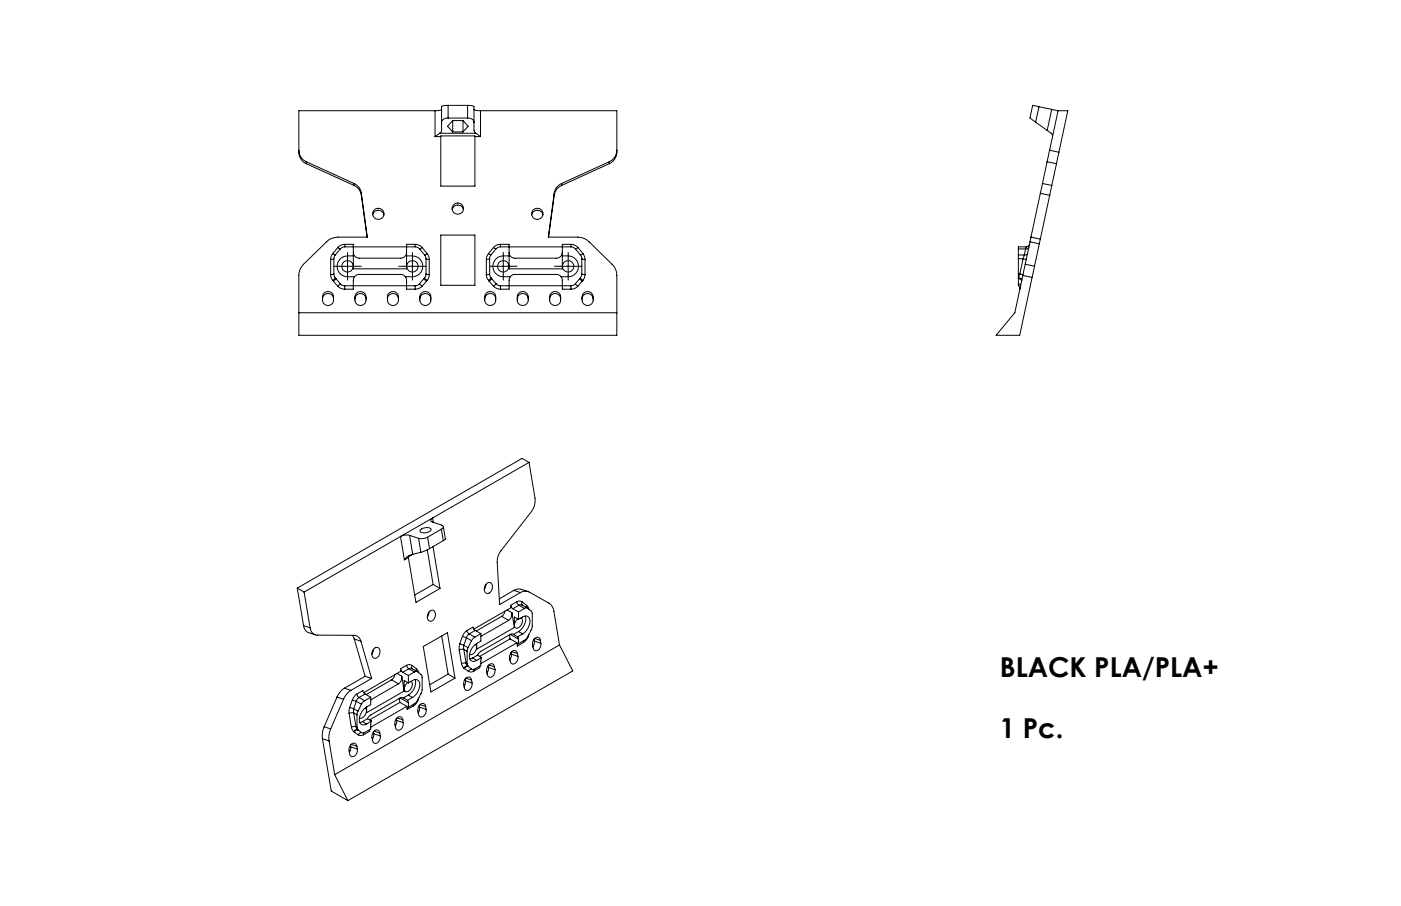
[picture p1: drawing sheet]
<svg xmlns="http://www.w3.org/2000/svg" width="432mm" height="279mm" viewBox="0 0 432 279" stroke-linecap="round" stroke-linejoin="round" font-family="sans-serif">
<defs><g id="words">
<g font-size="8.5">
<text x="308.2" y="208.7">BLACK PLA/PLA+</text>
<text x="308.2" y="227.6">1 Pc.</text>
</g>
</g></defs>
<g fill="none" stroke="#000" stroke-width=".31" stroke-dasharray="15.2 1.3 1.3 1.3">
<path d="M107.1 79.6v-1.7M127.1 79.6v-1.7M155.1 79.6v-1.7M175.1 79.6v-1.7M104.6 82.1h-1.7M107.1 84.6v1.8M109.6 82.1h1.8M124.6 82.1h-1.7M127.1 84.6v1.8M129.6 82.1h1.8M152.6 82.1h-1.7M155.1 84.6v1.8"/>
<path d="M157.6 82.1h1.8M172.6 82.1h-1.7M175.1 84.6v1.8M177.6 82.1h1.8"/>
</g>
<g fill="none" stroke="#000" stroke-width=".31">
<path d="M134.1 34.1h-42v12.9a4 4 0 0 0 2.3 3.5M134.1 34.1v8M136.1 33.7l-.6 .3-1.4 .1M138.1 36.4a1.75 1.75 0 0 0-2 1.3M138.1 32.5l-1.4 .1-.6 .3v7.3l-.6 .9M138.1 36.4h6M138.1 32.5v3.9M138.1 32.5h6M139.5 37.2h3.2M139.5 37.2l-1.6 1.7 1.6 1.8M139.5 37.2v3.5M142.7 37.2l1.6 1.7-1.6 1.8"/>
<path d="M142.7 37.2v3.5M144.1 36.4a1.68 1.68 0 0 1 2 1.3M144.1 32.5l1.4 .1 .6 .3v7.3l.6 .9M144.1 32.5v3.9M146.1 33.7l.6 .3 1.4 .1M148.1 34.1h42v12.9a3.9 3.9 0 0 1-2.3 3.5M148.1 34.1v8M319.2 37.7l3.6 2.5M320.2 32.9l-1.9-.4-.9 3.9 1.8 1.3M320.2 32.9l-1 4.8M320.2 32.9l3.9 .8M324.1 33.7l2 .4"/>
<path d="M324.1 33.7l-1.3 6.5M326.1 34.1h3l-2.7 12.9M326.1 34.1l-2.6 12.2M92.1 46.3a4 4 0 0 0 2.3 3.6M94.4 49.9l14.7 6.7M94.4 49.9v.6M94.4 50.5l14.7 6.7M109.1 56.6a3.8 3.8 0 0 1 2.3 3M109.1 57.2a3.8 3.8 0 0 1 2.3 3M109.1 56.6v.6M111.4 59.6l1.8 13.5h-9a5.2 5.2 0 0 0-3.6 1.5l-7 6.9a5 5 0 0 0-1.5 3.4v18.5h98v-18.5a4.8 4.8 0 0 0-1.5-3.4l-7-6.9a5.2 5.2 0 0 0-3.6-1.5h-9l1.8-13.5M111.4 59.6v.6"/>
<path d="M134.1 42.1h1.8M135.5 41.1l-1.4 1M135.5 41.1h11.2M135.9 42.1v-.2h10.5v.2M135.9 42.1v15.3h10.5v-15.3M139.5 40.7h3.2M146.4 42.1h1.7M146.7 41.1l1.4 1M170.8 59.6v.6M173.1 56.6a3.9 3.9 0 0 0-2.3 3M173.1 57.2a3.9 3.9 0 0 0-2.3 3M173.1 56.6v.6"/>
<path d="M187.8 49.9l-14.7 6.7M187.8 49.9v.6M187.8 50.5l-14.7 6.7M190.1 46.3a3.9 3.9 0 0 1-2.3 3.6M320.6 59.6l-2.9 13.5M320.6 59.6l2.9 .6M321.3 56.6l-.7 3M321.3 56.6l2.9 .6M322.7 49.9l2.9 .6M322.7 49.9l-1.4 6.7M322.8 40.2l.9 .7a1.09 1.09 0 0 1 .7 1.2M323.5 46.3l-.8 3.6"/>
<path d="M323.5 46.3l2.9 .7M324.2 57.2l-.7 3M325.6 50.5l-1.4 6.7M326.4 47l-.8 3.5M102.6 78.2l-.5 .9-.2 .9M102.6 78.2l.7 .4M102.9 79.8l-1 .2M102.9 79.8v4.7M103.3 78.6l-.4 1.2M104.1 76.3l.7 .5M104.1 76.3l-1.5 1.9M104.8 76.8l-1.5 1.8"/>
<path d="M106.3 75.4l-1.5 .3-.7 .6M106.3 76.1l-.8 .2-.7 .5M106.3 75.4v.7M106.3 75.4h2.6v7.5h16.4v-7.5h2.7M106.3 76.1h21.7M107.1 79.6v5M108.9 78.9a4.3 4.3 0 0 0-4.2 1.1 3.2 3.2 0 0 0-.5 3.4 3.2 3.2 0 0 0 2.9 1.9h2.2M108.9 77.8a1.81 1.81 0 0 0 1.8 1.8h12.8a1.79 1.79 0 0 0 1.8-1.8M111.4 60.2l1.7 12.9M114.9 66.3a1.76 1.76 0 0 1 1.7-1.5 1.76 1.76 0 0 1 1.7 1.5M125.3 78.9a4.3 4.3 0 0 1 4.2 1.1 3.2 3.2 0 0 1 .5 3.4 3.2 3.2 0 0 1-2.9 1.9h-2.2M127.1 79.6v5"/>
<path d="M128 75.4l1.4 .3 .7 .6M128 76.1l.7 .2 .6 .5M128 75.4v.7M129.3 76.8l1.6 1.8M130.1 76.3l-.8 .5M130.1 76.3l1.6 1.9M130.9 78.6l.4 1.2M131.3 79.8l1 .2M131.3 79.8v4.7M131.7 78.2l.5 .9 .1 .9M131.7 78.2l-.8 .4M135.9 72.5h10.5v15.5h-10.5z"/>
<path d="M139.4 64.6a1.77 1.77 0 0 1 1.7-1.3 1.77 1.77 0 0 1 1.7 1.3M150.6 78.2l-.5 .9-.2 .9M150.6 78.2l.7 .4M150.9 79.8l-1 .2M150.9 79.8v4.7M151.3 78.6l-.4 1.2M152.1 76.3l.8 .5M152.1 76.3l-1.5 1.9M152.9 76.8l-1.6 1.8M154.2 75.4l-1.4 .3-.7 .6M154.2 76.1l-1.3 .7M154.2 75.4v.7"/>
<path d="M154.2 75.4h2.7v7.5h16.4v-7.5h2.7M154.2 76.1h21.8M155.1 79.6v5M156.9 78.9h-1.8a3.2 3.2 0 0 0-3.2 3.2 3.2 3.2 0 0 0 3.2 3.2h2.2M156.9 77.8a1.79 1.79 0 0 0 1.8 1.8h12.8a1.85 1.85 0 0 0 1.8-1.8M163.9 66.3a1.76 1.76 0 0 1 1.7-1.5 1.76 1.76 0 0 1 1.7 1.5M170.8 60.2l-1.7 12.9M173.3 78.9h1.8a3.2 3.2 0 0 1 3.2 3.2 3.2 3.2 0 0 1-3.2 3.2h-2.2M175.1 79.6v5M176 75.4l1.4 .3 .7 .6M176 76.1l1.3 .7M176 75.4v.7"/>
<path d="M177.3 76.8l1.6 1.8M178.1 76.3l-.8 .5M178.1 76.3l1.6 1.9M178.9 78.6l.4 1.2M179.3 79.8l1 .2M179.3 79.8v4.7M179.7 78.2l.6 1.8M179.7 78.2l-.8 .4M313.9 78.6v1.2M313.9 76.8v1.8M313.9 79.8v4.7M313.9 78.6h1.8"/>
<path d="M313.9 79.8h1.4M313.9 76.8h2.2M315.3 79.8l1 .2M315.3 79.8l-1 4.7M315.7 78.6l-.4 1.2M316.1 76.8l-.4 1.8M316.3 76.1l-.2 .7M316.3 76.1h-2.4v.7M316.7 78.2l-.4 .4h-.6M317.1 76.3l-.5 .5h-.5M317.3 75.4l-.4 .5-.6 .2M317.5 74.6l2.8 .6"/>
<path d="M317.5 74.6l-1.5 6.9M317.7 73.1l-.2 1.5M317.7 73.1l2.9 .6M320.3 75.2l-1.5 6.9M320.6 73.7l-.3 1.5M323.5 60.2l-2.9 13.5M92.1 96.4h98M99.4 92.2a1.69 1.69 0 0 1 1.7-1.7 1.69 1.69 0 0 1 1.7 1.7M99.8 90.5a1.72 1.72 0 0 1 1.8-.5 1.72 1.72 0 0 1 1.2 1.6 1.85 1.85 0 0 1-.5 2.2 1.85 1.85 0 0 1-2.3 0 2.81 2.81 0 0 1-.2-3.3zM101.9 84.7l.2 1 .5 .8M101.9 80v4.7M102.6 86.5l.2 .2"/>
<path d="M102.8 86.7l1.3 1.6M102.9 84.5l.4 1.1M102.9 84.5l-1 .2M103.3 85.6l-.7 .9M103.3 85.6l.2 .3M103.5 85.9l-.7 .8M103.5 85.9l1.3 1.6M104.1 88.3l.9 .6 1.3 .3M104.6 82.1h5M104.8 87.5l.9 .6h.6M104.8 87.5l-.7 .8M106.3 88.1v1.1"/>
<path d="M106.3 88.1h21.7M109.3 85.3l-.4 1v2.9h-2.6M109.3 85.3l1.2-.7h13.2l1.2 .7M109.4 92.2a1.71 1.71 0 0 1 1.7-1.7 1.71 1.71 0 0 1 1.7 1.7M109.8 90.5a1.72 1.72 0 0 1 1.9-.5 1.72 1.72 0 0 1 1.1 1.6 1.83 1.83 0 0 1-.8 2.4 1.83 1.83 0 0 1-2.4-.7l-.2-.7a2.35 2.35 0 0 1 .4-2.1zM119.4 92.2a1.69 1.69 0 0 1 1.7-1.7 1.69 1.69 0 0 1 1.7 1.7M119.8 90.5a1.72 1.72 0 0 1 1.9-.5 1.72 1.72 0 0 1 1.1 1.6 1.85 1.85 0 0 1-.5 2.2 1.85 1.85 0 0 1-2.2 0 2.81 2.81 0 0 1-.3-3.3zM124.6 82.1h5M124.9 85.3l.4 1v2.9h2.7M128 88.1v1.1M129.3 87.5l.8 .8M129.3 87.5l-.7 .6h-.6"/>
<path d="M129.4 92.2a1.69 1.69 0 0 1 1.7-1.7 1.69 1.69 0 0 1 1.7 1.7M130 90.3a1.69 1.69 0 0 1 1.8-.2 1.69 1.69 0 0 1 1 1.5 1.85 1.85 0 0 1-.5 2.2 1.85 1.85 0 0 1-2.3 0 2.66 2.66 0 0 1 0-3.5zM130.1 88.3l-.9 .6-1.2 .3M130.7 85.9l.7 .8M130.7 85.9l-1.4 1.6M130.9 85.6l.8 .9M130.9 85.6l-.2 .3M131.3 84.5l-.4 1.1M131.3 84.5l1 .2M131.4 86.7l-1.3 1.6M131.7 86.5l-.3 .2M132.3 84.7l-.1 1-.5 .8"/>
<path d="M132.3 80v4.7M149.4 92.2a1.69 1.69 0 0 1 1.7-1.7 1.69 1.69 0 0 1 1.7 1.7M149.9 84.7l.2 1 .5 .8M149.9 80v4.7M150 90.3a1.69 1.69 0 0 1 1.8-.2 1.69 1.69 0 0 1 1 1.5 1.85 1.85 0 0 1-.5 2.2 1.85 1.85 0 0 1-2.3 0 2.66 2.66 0 0 1 0-3.5zM150.6 86.5l.2 .2M150.8 86.7l1.4 1.6M150.9 84.5l.4 1.1M150.9 84.5l-1 .2M151.3 85.6l-.7 .9M151.3 85.6l.2 .3M151.5 85.9l-.7 .8"/>
<path d="M151.5 85.9l1.4 1.6M152.2 88.3l.8 .6 1.2 .3M152.6 82.1h5M152.9 87.5l.8 .6h.5M152.9 87.5l-.7 .8M154.2 88.1v1.1M154.2 88.1h21.8M157.3 85.3l-.4 .8v3.1h-2.7M157.3 85.3l1.2-.7h13.2l1.2 .7M159.4 92.2a1.69 1.69 0 0 1 1.7-1.7 1.69 1.69 0 0 1 1.7 1.7M159.8 90.5a1.72 1.72 0 0 1 1.9-.5 1.72 1.72 0 0 1 1.1 1.6 1.85 1.85 0 0 1-.5 2.2 1.85 1.85 0 0 1-2.2 0 2.81 2.81 0 0 1-.3-3.3zM169.4 92.2a1.69 1.69 0 0 1 1.7-1.7 1.69 1.69 0 0 1 1.7 1.7"/>
<path d="M169.8 90.5a1.72 1.72 0 0 1 1.8-.5 1.72 1.72 0 0 1 1.2 1.6 1.85 1.85 0 0 1-.5 2.2 1.85 1.85 0 0 1-2.3 0 2.81 2.81 0 0 1-.2-3.3zM172.6 82.1h5M172.9 85.3l.4 1.1v2.8h2.7M176 88.1v1.1M177.3 87.5l.8 .8M177.3 87.5l-.8 .6h-.5M178.1 88.3l-.9 .6-1.2 .3M178.7 85.9l.7 .8M178.7 85.9l-1.4 1.6M178.9 85.6l.8 .9M178.9 85.6l-.2 .3M179.3 84.5l-.4 1.1"/>
<path d="M179.3 84.5l1 .2M179.4 92.2a1.71 1.71 0 0 1 1.7-1.7 1.71 1.71 0 0 1 1.7 1.7M179.4 86.7l-1.3 1.6M179.7 86.5l-.3 .2M179.8 90.5a1.72 1.72 0 0 1 1.9-.5 1.72 1.72 0 0 1 1.1 1.6 1.85 1.85 0 0 1-.5 2.2 1.85 1.85 0 0 1-2.2 0 2.67 2.67 0 0 1-.3-3.3zM180.3 84.7l-.2 1-.4 .8M180.3 80v4.7M313.9 87.5l.5 .3 .1 .5M313.9 84.5v1.1M313.9 87.5v.6l.4 .6v.5M313.9 85.6v1.9M313.9 84.5h.4"/>
<path d="M313.9 85.6h.1M313.9 85.6a.98 .98 0 0 1 1 .9M313.9 85.6v.3a.98 .98 0 0 1 1 .8M314.3 84.5l1 .2M314.3 84.5l-.4 1.1M315.2 84.9l-2.4 11.5-5.8 7h7.3l3.8-17.9M315.2 84.9l2.9 .6M316 81.5l-.8 3.4M316 81.5l2.8 .6M318.8 82.1l-.7 3.4M133.4 159.7a.64 .64 0 0 0-.7 .7 .64 .64 0 0 0 .6 .6l2.8 .9a.64 .64 0 0 1 .5 .7 .64 .64 0 0 1-.6 .6M133.4 159.7l-39.7 22.9"/>
<path d="M133.4 159.7l.2 1.4M163.1 142.6l1.8 11a5.8 5.8 0 0 1-1.1 4.2l-9.4 12a5.4 5.4 0 0 0-1.2 3.7l.8 12.9 6.4-3.7M163.1 142.6l-29.7 17.1M163.1 142.6l-2.2-1.2-69.3 40M125.9 171.9l-1.3 .7M125.9 171.9l2.3 13.9 7.4-4.3M126.2 165.1a4.2 4.2 0 0 0-2.8 .4l1.2 7.1M126.2 165.1l2.8 .9M126.2 165.1l1 5.9M127.2 171l-1.8 .7-.8 .9M127.3 170.9l-1.4 1M129 166l.7 4.3"/>
<path d="M129.7 163.3a2.65 2.65 0 0 1 3.2-.1 2.34 2.34 0 0 1-3.5 .6zM129.7 170.3l-2.5 .7M131.7 169.5l1.8 10.7M131.8 165.7a4.2 4.2 0 0 1-2.8 .3M131.8 165.7l.6 3.5M132.4 169.2l-2.7 1.1M133.5 168.6l2.1 12.9M136 163.2l-4.2 2.5M136 163.2l.6 3.5M136.6 162.4l.7 3.8-.7 .5M136.6 166.7l-4.2 2.5M91.6 181.4l2.1 1.2"/>
<path d="M91.6 181.4l2 11.5M93.6 192.9l.7 1.7 .7 .5 2.2 .7M93.6 192.9l2 .7M93.7 182.6l1.9 11M95.6 193.6a2.35 2.35 0 0 0 2.2 2.3h11.3a2.29 2.29 0 0 1 2.1 1.8M108.6 195.9l.6 1.2M109.2 197.1l2 .6M109.2 197.1l3.3 11.5M111.2 197.7l3.3 11.5M115.3 200a1.13 1.13 0 0 1 1.5-.1 1.13 1.13 0 0 1 .3 1.5 1.37 1.37 0 0 1-.7 1.4 1.37 1.37 0 0 1-1.5-.2 2.28 2.28 0 0 1 .4-2.6zM130.5 199.4l7.4-4.3 2.3 14-7.4 4.3zM132.2 188.8l-.5 1.5"/>
<path d="M132.4 188.5a1.11 1.11 0 0 1 1.5-.1 1.11 1.11 0 0 1 .3 1.5 1.4 1.4 0 0 1-.7 1.4 1.4 1.4 0 0 1-1.6-.1 2.28 2.28 0 0 1 .5-2.7zM133.5 180.2l2.1 1.3M133.5 180.2l-5.7 3.3M136.1 196.1l2 11.8M141.7 198.5l-.2 1.9M141.7 198.5l1.2 .5M142.5 196.3l1.3 .4M142.5 196.3l-.8 2.2M142.9 199v1.3M142.9 199l1.4 .7M143.8 196.7l-.9 2.3M143.8 196.7l1.5 .9"/>
<path d="M143.9 194.5l-.9 .9-.5 .9M143.9 194.5l.7 1M144.3 199.7l-.3 1.1M144.6 195.5l-.8 1.2M144.6 195.5l1.7 1M145.3 197.6l-1 2.1M146.3 196.5l-1 1.1M146.5 194.4l-.7-1-1.9 1.1M146.5 198.8a2.06 2.06 0 0 1-1.6 3.1l-.2-.1M146.5 194.4l-1.9 1.1M146.5 194.4l1.7 1M146.9 198.4a4.3 4.3 0 0 0-1.9 5.2l.8 .4 1.1-.3"/>
<path d="M148.2 195.4v2.3l-1.3 .7M148.2 195.4l-1.9 1.1M149.8 180.2a1.14 1.14 0 0 1 1.5-.4 1.14 1.14 0 0 1 .4 1.6 1.37 1.37 0 0 1-.6 1.4 1.37 1.37 0 0 1-1.6-.2l-.2-1.3zM149.8 180.2l-.5 1.6M154.6 190.1l2.2 1.2M154.6 190.1l-7.8 4.5M155.6 188.5l-.5 1.2-.5 .4M156.3 188.1l1.5 .8M156.8 191.3l-8.6 5M157 195.8l.2 1.2M157.2 197l2.1 1.2M157.2 197l-9.4 5.4"/>
<path d="M157.3 195.7l.5-.2 .5 .2M157.3 195.7l-9.1 5.2-1 1.1M157.3 195.7l2.5 1.4M157.4 186.7l.7 1M157.4 186.7l.1 .7-11.5 6.6M157.8 188.9a2.62 2.62 0 0 1-1 2.4M157.8 188.9l.7 4.6M158.1 187.7l1.7 1M158.3 195.7l1.2 .7M158.4 182.1l1.7-.5 2.6 .8M158.4 182.1l2 .6M158.4 182.1l-4.5 2.6"/>
<path d="M158.5 193.5l-11.6 6.7v-1.8M159.3 185.6l1-.3 .6 .3M159.3 185.6l.6 1.1M159.3 185.6l-1.9 1.1M159.3 198.2l-11.1 6.4M159.3 198.2l.2 1M159.5 196.4l.3 .7M159.8 191a3.6 3.6 0 0 1 2.3-1 1.77 1.77 0 0 1 1 2.7l-.6 1.4-1.4 1.4M159.8 198.5l-.3 .2v.5M159.8 191l-1.3-.7v3.2M159.8 194.8l-1.5 .9M159.8 188.7v2.3"/>
<path d="M159.8 197.1v1.4M159.8 194.8l1.3 .7M159.9 186.7l.5-.2 .6 .1 1.6 .9M159.9 186.7l-1.8 1M159.9 186.7l1.8 .9M160.4 182.7a2.81 2.81 0 0 1 2.7-.1l6.1 3.4a3.5 3.5 0 0 1 1.5 2.5l1.7 10.4M160.5 190.6a1.94 1.94 0 0 1-1 3.1 .93 .93 0 0 1-1-.5 .93 .93 0 0 1 .2-1l.9-1.3M160.9 185.6l-.1 .7 .2 .4M160.9 185.6l1.4 1.1M161.1 195.5l-1.6 .9M161.4 198.1l-1.9 1.1M161.4 197.6v.5"/>
<path d="M161.7 187.6l.9-.1 1.3 1.2 .1 4.8-1.7 3.3-2.5 1.7M161.7 187.6l-1.9 1.1M161.9 190a4.6 4.6 0 0 1-2.1 4.8M162.3 186.7l.7 1.2M162.3 186.7l-.1 .6M162.6 196.4l.1 .1M162.7 196.5l-.5 .8-.8 .8M163 195.7l-.3 .8M164.6 197.1l.1 .6M164.7 197.7v.7l-.4 1M164.7 197.7l2 .7M164.8 196.9l1.7 .6"/>
<path d="M166.5 197.5a1.08 1.08 0 0 0-1-1 1.08 1.08 0 0 0-1.1 .9 2.33 2.33 0 0 0 .8 3.3 1.9 1.9 0 0 0 1.5-2.3M166.5 197.5l.2 .9M172.4 198.9l-69.2 40M172.4 198.9l4.1 8-69.3 40M103.9 215l2 .7M103.9 215l-4 9.1M105.9 215.7l-4 9.1M106.2 212.2a5.9 5.9 0 0 0-2.3 2.8M106.2 212.2l2 .7M107.8 218.2l-.2 1.8M107.8 218.2l1.2 .4M108.2 212.9a5.9 5.9 0 0 0-2.3 2.8"/>
<path d="M108.6 215.8l1.2 .5M108.6 215.8l-.8 2.4M109 218.6v1.3M109 219.9l-1.4 .1M109 218.6l1.3 .7M109 219.9l1 .6M109 219.9l.7 4.2M109.8 216.3l-.8 2.3M109.8 216.3l1.6 .9M110 214.1l-.7 .5-.7 1.2M110 214.1l.7 1M110.3 219.3l-.3 1.2"/>
<path d="M110.7 215.1l-.9 1.2M110.7 215.1l1.7 1M111.4 217.2l-1.1 2.1M112.4 216.1l-1 1.1M112.5 218.4a1.9 1.9 0 0 1-.8 2.9l-.5 .2-.4-.1M112.5 214l-.7-1-1.8 1.1M112.5 208.6l2 .6M112.5 208.6l-6.3 3.6M112.5 214l-1.8 1.1M112.5 214l1.8 1M113 218a4.3 4.3 0 0 0-1.9 5.2l.8 .4 1.1-.3M114.3 215v2.3l-1.3 .7"/>
<path d="M114.3 215l-1.9 1.1M114.5 209.2l-6.3 3.7M115.1 200.2l-.5 1.6M120.7 209.7l2.1 1.2M120.7 209.7l-7.8 4.5M121.7 208.1l-.4 1-.6 .6M122.3 207.7l1.5 .8M122.8 210.9l-8.5 4.9M123 215.4l.3 1.2M123.3 216.6l2.1 1.2M123.3 216.6l-9.4 5.4M123.3 215.3l-9.2 5.3-.9 1.1"/>
<path d="M123.3 215.3l2.6 1.4M123.4 206.3l.7 1M123.4 206.3l.2 .7-11.5 6.6M123.8 208.5a2.47 2.47 0 0 1-1 2.4M123.8 208.5l.8 4.6M124.1 207.3l1.8 1M124.3 215.2l-.5-.1-.5 .2M124.3 215.2l1.3 .8M124.6 213.1l-11.6 6.7v-1.8M125.3 205.2l1.1-.2 .6 .2M125.3 205.2l.7 1M125.3 205.2l-1.9 1.1"/>
<path d="M125.4 217.8l-11.1 6.5M125.4 217.8l.1 1M125.6 216l.3 .7M125.9 210.6l1.2-.7a1.5 1.5 0 0 1 2 0 1.5 1.5 0 0 1 .2 1.9 5.1 5.1 0 0 1-2.2 3.3M125.9 218.1l-.3 .1-.1 .6M125.9 210.6l-1.3-.7v3.2M125.9 214.3l-1.6 .9M125.9 208.3v2.3M125.9 216.7v1.4M125.9 214.3l1.2 .8M126 206.2h1M126 206.2l-1.9 1.1"/>
<path d="M126 206.2l1.7 1M126.6 210.2a1.89 1.89 0 0 1-.7 3 .91 .91 0 0 1-1.2-.2 .91 .91 0 0 1 0-1.2l.9-1.3M127 205.2l-.1 .6 .2 .4M127 205.2l1.4 1.1M127 206.2l1.6 1M127.1 215.1l-1.5 .9M127.4 217.7l-1.9 1.1M127.5 217.2l-.1 .5M127.7 207.2l.9-.1 1.4 1.3 .1 4.7-1.7 3.3-2.5 1.7M127.7 207.2l-1.8 1.1M128 209.6a4.6 4.6 0 0 1-2.1 4.7M128.4 206.3l.7 1.2"/>
<path d="M128.4 206.3l-.2 .6M128.7 216h.1M128.8 216l-.5 1-.9 .7M129.1 215.2l-.3 .8M129.2 217.6l.1 .5M129.3 218.1l-.1 1.1-.3 .6M129.3 218.1l2 .7M129.4 217.3l1.8 .6M131.2 217.9a1.08 1.08 0 0 0-1.1-1 1.08 1.08 0 0 0-1.1 .9 2.33 2.33 0 0 0 .9 3.3 1.97 1.97 0 0 0 1.4-2.3M131.2 217.9l.1 .9M138.1 207.9l2.1 1.2M138.1 207.9l-5.7 3.3"/>
<path d="M141.5 200.4l.7 4.3M142.2 204.7l.8 1.3M142.9 200.3l-.7-.1-.7 .2M142.9 200.3l1.1 .5M142.9 200.3l.8 4.2M143 206l.2 .2M143.2 206.2l1.2 .8M143.4 209.4l.1 .5M143.5 209.9l-.1 1.1-.4 .7M143.5 209.9l2 .7M143.6 209.1l1.7 .6M143.7 204.5l-1.5 .2"/>
<path d="M143.7 204.5l.5 .9M143.7 204.5l.3 .2M144 204.7l.3 .8M144 200.8v3.9M144.2 205.4a1.03 1.03 0 0 0-1.2 .6M144.2 205.4l.1 .1M144.3 205.5l.1 .1M144.4 205.6a1.04 1.04 0 0 0-1.2 .6M144.4 205.6l.9 .7M145.3 209.7a1.09 1.09 0 0 0-1-.9 1.09 1.09 0 0 0-1.1 .9 3 3 0 0 0 .5 3.2 1.84 1.84 0 0 0 1.8-2.3M145.3 206.3l-.5 .2-.4 .5M145.3 209.7l.2 .9"/>
<path d="M145.7 202.9l-.9 .3M145.7 202.9l1.2 .8M146 207l-.9 .3-.7-.3M146.1 206.4l-.1 .6M147.2 202l-1.5 .9M147.2 202l1.2 .8M148 205.4l-.1 .5-1.9 1.1M148.4 202.8l-.2 .8v1.6l-2 1.2-.9-.1M148.4 202.8l-1.5 .9M150.4 205.3l.1 .5M150.5 205.8v.8l-.4 1M150.5 205.8l2.1 .7"/>
<path d="M150.7 205.1l1.7 .5M152.4 205.6a1.08 1.08 0 0 0-1.1-.9 1.08 1.08 0 0 0-1.1 .9 2.9 2.9 0 0 0 .6 3.2 1.8 1.8 0 0 0 1.8-2.3M152.4 205.6l.2 .9M157.5 201.2l.1 .6M157.6 201.8v.7l-.4 1M157.6 201.8l2 .6M157.7 201l1.8 .5M159.5 201.5a1.08 1.08 0 0 0-1.1-.9 1.08 1.08 0 0 0-1.1 .9 2.33 2.33 0 0 0 .9 3.3 1.97 1.97 0 0 0 1.4-2.4M159.5 201.5l.1 .9M99.4 227.8l2.7 16.1 5.1 3M99.4 227.8l2 .7M99.9 224.1a6.9 6.9 0 0 0-.5 3.7"/>
<path d="M99.9 224.1l2 .7M101.4 228.5l1.8 10.4M101.9 224.8a6.4 6.4 0 0 0-.5 3.7M103.2 238.9l4 8M107.6 220l.7 4.3M108 229.8l.1 .5M108.1 230.3v.8l-.4 1M108.1 230.3l2 .7M108.2 229.6l1.8 .5M108.3 224.3l.7 1.3M109 225.6l.2 .2M109.2 225.8l1.2 .8"/>
<path d="M109.7 224.1l-1.4 .2M109.7 224.1l.6 .9M109.7 224.1l.3 .2M110 230.1a1.08 1.08 0 0 0-1.1-.9 1.08 1.08 0 0 0-1.1 .9 2.37 2.37 0 0 0 .8 3.3 1.96 1.96 0 0 0 1.5-2.4M110 230.1l.1 .9M110 224.3l.3 .7M110 220.5v3.8M110.3 225a.94 .94 0 0 0-1.3 .6M110.3 225h.1M110.3 225l.2 .2M110.5 225.2a.97 .97 0 0 0-1.3 .6M110.5 225.2l.9 .7"/>
<path d="M111.4 225.9l-.6 .2-.4 .5M111.7 222.5l-.8 .3M111.7 222.5l1.3 .8M112.1 226.6l-1 .2-.7-.2M112.2 226l-.1 .6M113.2 221.7l-1.5 .8M113.2 221.7l1.3 .7M114 224.9l-.1 .6-1.8 1.1M114.5 222.4l-.2 .8v1.6l-2.2 1.2-.7-.1M114.5 222.4l-1.5 .9M115.1 225.7l.1 .6M115.2 226.3v.7l-.4 1"/>
<path d="M115.2 226.3l2 .6M115.3 225.5l1.8 .6M117.1 226.1a1.08 1.08 0 0 0-1.1-1 1.08 1.08 0 0 0-1.1 .9 2.33 2.33 0 0 0 .8 3.3 1.96 1.96 0 0 0 1.5-2.4M117.1 226.1l.1 .8M122.2 221.7v.5M122.2 222.2v.7l-.4 1M122.2 222.2l2.1 .6M122.4 221.4l1.7 .6M124.1 222a1.08 1.08 0 0 0-1-1 1.08 1.08 0 0 0-1.1 .9 2.8 2.8 0 0 0 .5 3.2 1.8 1.8 0 0 0 1.8-2.3M124.1 222l.2 .8"/>
<circle cx="116.6" cy="66" r="1.72"/>
<circle cx="141.1" cy="64.4" r="1.74"/>
<circle cx="165.6" cy="65.9" r="1.74"/>
<circle cx="107.1" cy="82.1" r="1.76"/>
<circle cx="127.1" cy="82.1" r="1.76"/>
<circle cx="155.1" cy="82.1" r="1.75"/>
<circle cx="175.1" cy="82.1" r="1.75"/>
</g>
<use href="#words"/>
</svg>
